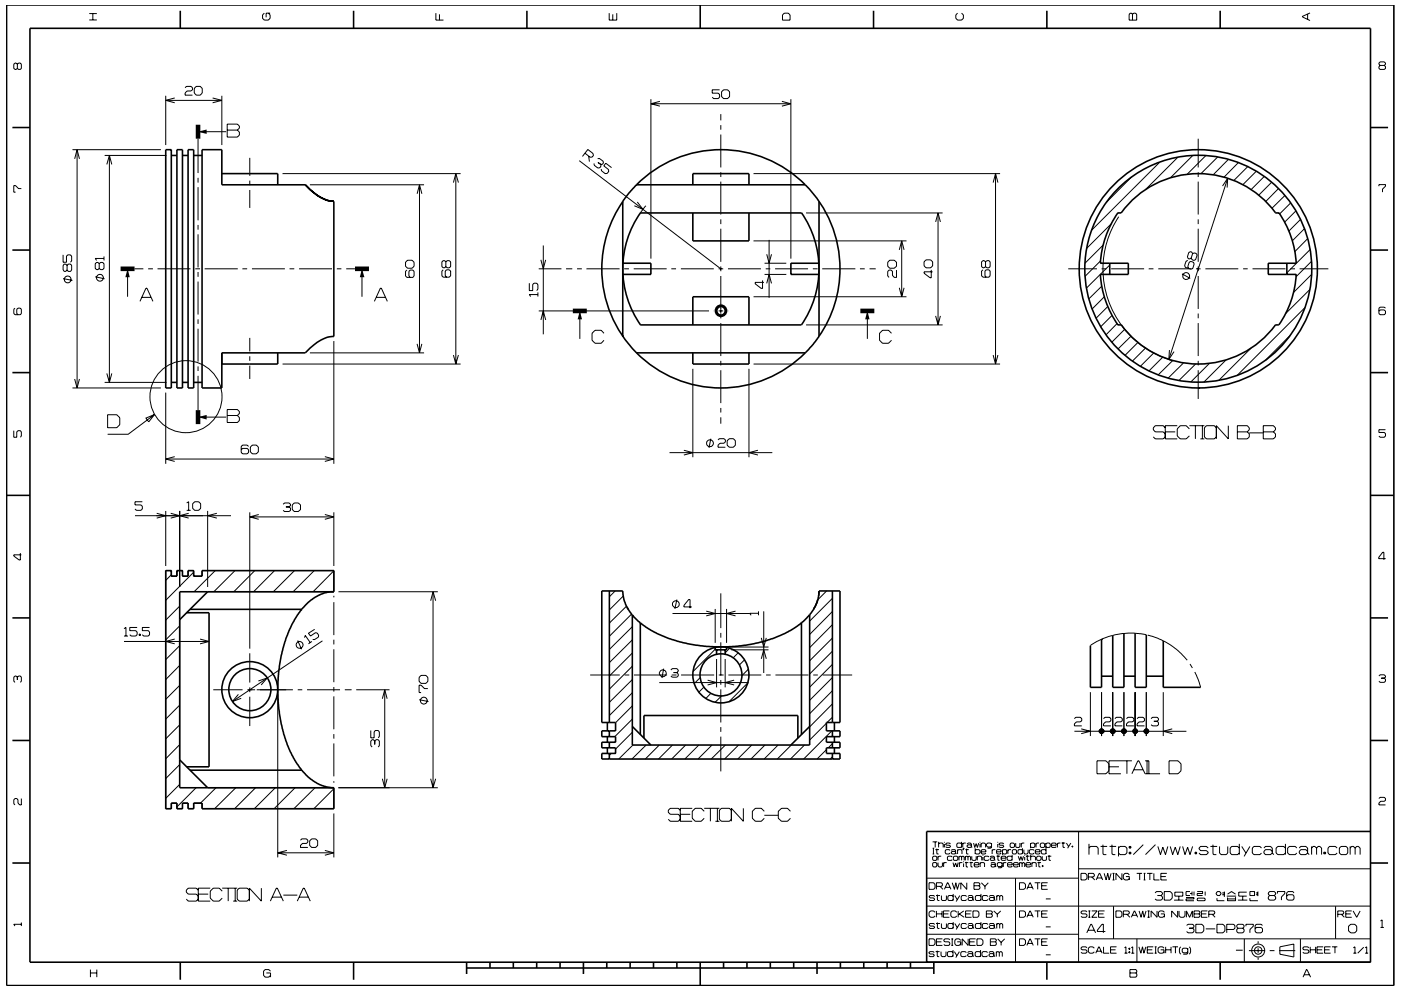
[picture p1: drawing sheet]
<svg xmlns="http://www.w3.org/2000/svg" width="297mm" height="210mm" viewBox="0 0 297 210" stroke-linecap="round" stroke-linejoin="round" font-family="sans-serif">
<g fill="none" stroke="#000" stroke-width=".21">
<path d="M3.7 13.6l-.3-.2h-.2l-.3 .2v.9l.3 .2 .5-.2M3.7 13.6l.2-.2h.4l.2 .2v.9l-.2 .2h-.4l-.2-.2M3.7 13.6v.9M18.9 4.2h1.6M18.9 2.9h1.6M19.7 2.9v1.3M39.2 18.6l.3-.3h1l.3 .3v.4l-.3 .3h-.8l-.5 .4v.5h1.6M41.2 18.7l.4-.4h.9l.4 .4v1l-.4 .5h-.9l-.4-.5zM56 2.8l-.3 .4v.7l.3 .4h.9l.4-.4v-.7l-.4-.4M57.3 2.8h-.9v.9M92.4 2.8v1.5h1.6M93.2 3v1.3"/>
<path d="M129.2 2.8v1.5h1.6v-1.5M129.9 3v1.3M152.6 19h-1.6v.8h1.3l.3 .3v.5l-.3 .3h-1l-.3-.3M153 19.5l.4-.5h.9l.4 .5v1l-.4 .4h-.9l-.4-.4zM166.3 2.8h.8l.4 .4v1.1h-1.6v-1.1zM203 2.8l-.4 .4v.7l.4 .4h.9l.4-.4v-.7l-.4-.4M239.6 2.8h.3l.2 .2 .3-.2h.3l.3 .2v1.3h-1.6v-1.3zM240.1 3v1.3M277.2 3v1.1M277.7 2.7l-1.6 .8v.1l1.6 .8M292.6 13.9l-.2-.3v-.2l.2-.3h.9l.2 .3v.2l-.2 .3M292.6 13.9l-.2 .2v.4l.2 .2h.9l.2-.2v-.4l-.2-.2"/>
<path d="M292.6 13.9h.9M15.4 31.7h18.7M15.8 33.7l.5-2 .5 2M16.3 31.7v50.6M22.2 33h13.1M22.6 34.9l.6-1.9 .5 1.9M23.2 33v48.1M35.1 20.3v10.5M35.1 21.3h11.9M37 20.8l-1.9 .5 1.9 .5M42 29.4v7.3M42 37.7v1"/>
<path d="M42 39.7v7M42 27.9h6M45.1 20.8l1.9 .5-1.9 .5M47 20.3v10.5M48.2 26.3h2.1l.5 .4v.5l-.5 .4 .5 .4v.7l-.5 .4h-2.1zM48.2 27.6h2.1M53 33.5v3.8M53 38.3v1M59.9 36.8h37.8M65.7 39.2h24.2M88.9 39.2v35.6M96.1 38.7l.5-1.9 .6 1.9"/>
<path d="M96.6 36.8v40.4M122.8 34.1l30 22.9M124 32.5l1.1 .9 .5-.1 .2-.3-.1-.4-1.1-.9-1.1 1.5M124.8 33.1l.2 1.2M125.9 34.7l.1 .3 .7 .6h.5l.2-.3v-.4M126.7 33.7l.4-.1 .8 .6v.4l-.1 .2-.4 .1M126.8 34.5l.6 .4M129.7 35.6l-1.3-1-.4 .6 1 .7 .1 .5-.4 .4h-.4l-.8-.6v-.4M138 21v33.9M138 22h29.7M139.9 21.5l-1.9 .5 1.9 .5M152.8 24.2v1.3"/>
<path d="M152.8 26.5v1M152.8 28.5v7M152.8 36.5v1M152.8 38.5v7M159.8 36.8h52.2M165.8 21.5l1.9 .5-1.9 .5M167.7 21v33.9M210.6 38.7l.5-1.9 .5 1.9M211.1 36.8v40.4M239.9 37.5l-5.3 5.4M245.9 34.4l-14.5 14.4M249.7 33.4l-6.8 6.8"/>
<path d="M252.9 33l-4.7 4.7M254 29.4v6.1M254 36.5v1M254 38.5v7M255.6 33l-3.9 3.9M258.1 33.3l-3.5 3.5M259.2 39.5l1.1-1.7-.1 2M260.3 37.8l-12.5 38.4M260.4 33.8l-3.2 3.3M262.5 34.5l-3 3.1M264.5 35.3l-2.9 3M266.4 36.3l-2.9 2.9"/>
<path d="M268.1 37.4l-2.8 2.8M269.6 38.6l-2.7 2.8M292.4 39.5v-.3h1.3v.3l-.6 .6v.7M4.5 40h-.6l-.6-.6h-.4v1.4h.4M13.4 54.1v1.5h.7v-1.2l.2-.3h.6l.3 .3v.9l-.3 .3M13.4 59.1l2 .4M13.7 58.9l.6-.4 .4 .1 .3 .3M13.7 58.9v.1M13.7 59a.77 .77 0 0 0 .4 1 .76 .76 0 0 0 .9-.4v-.6M14.2 56.3l-.3-.3h-.3l-.2 .3v1l.2 .3h.3l.3-.3M14.2 56.3l.3-.3h.4l.3 .3v1l-.3 .3h-.4l-.3-.3M14.2 56.3v1"/>
<path d="M15 58.9v.1M20.2 58.7l2 .4M21 55.9l-.2-.2h-.3l-.3 .2v1l.3 .3h.3l.2-.3M21 55.9l.3-.2h.5l.3 .2v1l-.3 .3h-.5l-.3-.3M21 55.9v1M21.5 59.6h.1M22.1 54.4v.8M22.1 54.8h-1.9l.3 .4M27 57v5.9M28.5 57h1.9M31.4 57h1M33.4 57h7"/>
<path d="M41.4 57h1M42 47.7v1M42 49.7v7M42 57.7v1M42 59.7v7M43.4 57h7M51.4 57h1M53 40.3v3.8M53.4 57h7M61.4 57h1M63.4 57h7M71.4 57h1"/>
<path d="M73.4 57h1.9M76.7 57v5.9M86.3 57.3l-.3 .3v.9l.3 .3h1.2l.3-.3v-.9l-.3-.3h-.6l-.2 .3v.9l.2 .3M86.4 55.2h1l.4 .4v.9l-.4 .4h-1l-.4-.4v-.9zM88.4 41.1l.5-1.9 .5 1.9M94 57.2l-.3 .3v1l.3 .3h1.2l.3-.3v-1l-.3-.3h-.5l-.3 .3v1l.3 .3M94.5 55.5l-.2-.2h-.3l-.3 .2v1.1l.3 .2h.3l.2-.2M94.5 55.5l.3-.2h.4l.3 .2v1.1l-.3 .2h-.4l-.3-.2M94.5 55.5v1.1M114.2 57h4.8M114.7 55.1l.5 1.9 .5-1.9M115.2 52.1v18.8"/>
<path d="M120 57h1.3M122.3 57h1.1M124.3 57h7.1M132.3 57h1.1M134.4 57h7M135.1 42.8l1.2 1.6-1.8-.8M136.9 43.6l-1.1 1.6M142.3 57h1M144.4 57h6.9M152.4 57h.9M152.8 46.5v1M152.8 48.5v7"/>
<path d="M152.8 56.5v1M152.8 58.5v9M154.3 57h7M159.8 51.1h32.4M161.7 59.5v1.7h-.3l-1.3-1v-.3h1.9M162.1 58.2h4.6M162.1 55.8h4.6M162.3 57h1M162.6 53.9l.5 1.9 .5-1.9M163.1 50.9v12.3M164.3 57h7M170.9 45.2h29"/>
<path d="M172.3 57h1.1M174.3 57h7.1M182.3 57h1M184.4 57h1.3M188.6 55.2h1l.5 .4v.9l-.5 .4h-1l-.4-.4v-.9zM190.1 57.3v1.5h-.5l-.4-.4v-.8l-.3-.3h-.4l-.3 .3v.9l.3 .3M190.7 53l.5-1.9 .5 1.9M191.2 51.1v11.8M195.9 55.5l.4-.4h1l.4 .4v.9l-.4 .4h-1l-.4-.4zM197.4 57.2v1.7h-.2l-1.3-1v-.2h1.8M198.4 47.1l.5-1.9 .5 1.9M198.9 45.2v23.7"/>
<path d="M208.4 57.2l-.3 .3v1l.3 .3h1.3l.2-.3v-1l-.2-.3h-.6l-.3 .3v1l.3 .3M209 55.5l.3-.2h.4l.2 .2v1.1l-.2 .2h-.4l-.3-.2M209 55.5v1.1M209 55.5l-.3-.2-.6 .2v1.1l.3 .2h.3l.3-.2M226.5 57h6.1M233.3 55.3l-3.3 3.3M233.6 57h1M233.9 52l-3.9 3.8M235.3 56.2l-5 4.9M235.6 47.5l-5.2 5.2M235.6 57h7M237.2 46a20.1 20.1 0 0 0 11.6 30.5"/>
<path d="M243.5 57h1.1M245.6 57h7M250.6 58.1l1.7 1M251.8 55.2l-.3 .2-.3 .9 .1 .4 1.3 .4 .3-.2 .3-.9-.2-.4-.5-.2-.4 .2-.3 .9 .2 .4M252.9 53.8l-.2-.3-.3-.1-.4 .1-.2 1 .1 .4h.3l.4-.2M252.9 53.8l-.3 .9M252.9 53.8l.3-.2 .4 .2 .2 .3-.3 1-.4 .1-.3-.1-.2-.4M253.6 57h.9M254 46.5v1M254 48.5v7M254 56.5v1M254 58.5v7"/>
<path d="M255.6 57h6.9M263.6 57h.9M265.6 57h6.9M271.1 40l-2.8 2.8M272.4 41.5l-2.7 2.7M273.6 57h1M273.6 43l-2.3 2.4M274.7 44.7l-2.4 2.5M275.5 57h6.1M275.7 46.6l-2.4 2.4M276.6 48.5l-2.6 2.6M277.2 50.6l-2.7 2.8"/>
<path d="M277.8 52.9l-5 5M278.1 58.2l-3.9 3.9M278.1 55.4l-3.3 3.3M3.2 65.4l-.3 .2v.9l.3 .3h1.1l.2-.3v-.9l-.2-.2h-.5l-.2 .2v.9l.2 .3M22.6 79.2l.6 1.9 .5-1.9M29.7 63.9l1.2-2.8h.3l1.2 2.8M30.1 63.1h1.9M42 67.7v1M42 69.7v7M42 77.7v1M42 79.7v7.3M53 71.7v2.8"/>
<path d="M53 75.6v.9M53 77.5v2.9M59.9 77.2h37.8M65.7 74.8h24.2M70.8 72.3v26.1M79.4 63.9l1.2-2.8h.3l1.2 2.8M79.8 63.1h1.9M88.4 72.9l.5 1.9 .5-1.9M96.1 75.3l.5 1.9 .6-1.9M112.2 60.1v1.5h.7v-1.2l.3-.3h.6l.2 .3v.9l-.2 .3M114 62.5h-1.8l.3 .4M114 62v.9"/>
<path d="M114.2 65.9h36.1M114.7 67.9l.5-1.9 .5 1.9M122.9 65.9v6M128.1 70.7l-.6-.6h-1.3l-.7 .6v1.5l.7 .6h1.3l.6-.6M146.9 78.2v18.8M151.3 65.9h.1M152.4 65.9h.9M152.8 68.5v7M152.8 76.5v1M152.8 78.5v7M154.3 65.9h.1M158.8 78.2v18.8"/>
<path d="M159.8 77.2h52.2M159.8 62.9h32.4M162.6 60.1l.5-1.9 .5 1.9M170.9 68.9h29M183.9 65.9v6M189 70.7l-.6-.6h-1.3l-.6 .6v1.5l.6 .6h1.3l.6-.6M190.7 61l.5 1.9 .5-1.9M198.4 67l.5 1.9 .5-1.9M210.6 75.3l.5 1.9 .5-1.9M233.6 60.7l-2.8 2.7M234.1 62.9l-2.5 2.6M234.9 65l-2.5 2.5"/>
<path d="M235.8 66.9l-2.4 2.4M236.8 68.7l-2.3 2.3M238.5 69.8l-2.8 2.8M239.8 71.3l-2.8 2.7M241.3 72.6l-2.8 2.8M242.9 73.8l-2.8 2.8M244.6 74.9l-2.8 2.8M246.5 75.8l-2.9 2.9M247.9 74.2l-.1 2 1.1-1.6M248.6 76.5l-3.1 3M250.9 77l-3.3 3.2M253.5 77.2l-3.6 3.5"/>
<path d="M254 66.5v1M254 68.5v7M254 76.5v1M254 78.5v6.1M256.4 77.1l-3.9 3.9M259.9 76.4l-4.7 4.7M265.3 73.8l-6.9 6.9M273.5 71.2l-5.3 5.3M276.7 65.2l-14.4 14.5M277.7 61.4l-5.2 5.1M293.7 65.4l-.2-.3h-.9l-.2 .3v1.1l.2 .3h.9l.2-.3v-.5l-.2-.3h-.9l-.2 .3M2.9 91.3v1.4h.7v-1.1l.2-.3h.5l.2 .3v.9l-.2 .2"/>
<path d="M15.4 82.3h18.7M15.8 80.4l.5 1.9 .5-1.9M22.2 81.1h13.1M22.8 88h2l.6 .6v1.5l-.6 .6h-2zM30.9 88.7l1.9-.8-1.3 1.6zM32.8 87.9l-5.6 4.2h-4.4M35.1 83.3v15.1M35.1 97.4h35.7M37 96.9l-1.9 .5 1.9 .5M42 88.5h6M48.2 86.9h2.1l.5 .4v.4l-.5 .4 .5 .5v.6l-.5 .4h-2.1zM48.2 88.1h2.1"/>
<path d="M52.7 94.7l-.3-.3h-1l-.3 .3v1.3l.3 .3h1l.3-.3v-.6l-.3-.3h-1l-.3 .3M53.1 94.8l.4-.4h.8l.5 .4v1l-.5 .5h-.8l-.4-.5zM68.9 96.9l1.9 .5-1.9 .5M141.9 96h21.8M145 95.5l1.9 .5-1.9 .5M150.7 93l-.4 2M150.9 94.6l-.1 .1M152.2 93.3l.3-.3h1l.3 .3v.4l-.3 .3h-.9l-.4 .4v.5h1.6M152.8 86.5v1M152.8 88.5v1.4M154.2 93.5l.4-.5h.9l.4 .5v.9l-.4 .5h-.9l-.4-.5zM160.7 95.5l-1.9 .5 1.9 .5"/>
<path d="M244.5 92.7l.4 .4h1.7l.5-.4M247.1 90.8l-.5-.5h-1.7l-.4 .5v.3l.4 .5h1.7l.5 .4M247.1 91.6h2.1M249.6 90.3h-2.5v2.8h2.5M252.2 91l-.7-.7h-1.3l-.6 .7v1.4l.6 .7h1.3l.7-.7M252.2 90.3h3.2M253.4 90.3v2.8M254.5 93.1h.9M254.9 90.3v2.8M257.9 90.8l-.4-.5h-1.7l-.4 .5v1.9l.4 .4h1.7l.4-.4M260.4 90.3v2.8l-2.5-2.8v2.8M262.3 90.3h2.2l.4 .5v.3l-.4 .5 .4 .4v.7l-.4 .4h-2.2z"/>
<path d="M262.3 91.6h2.2M264.9 91.8h2.9M267.8 90.3h2.2l.4 .5v.3l-.4 .5 .4 .4v.7l-.4 .4h-2.2zM267.8 91.6h2.2M293.7 91.1h-1.3v.6h1.1l.2 .3v.5l-.2 .2h-.9l-.2-.2M4.3 117.3v1.5h-.2l-1.2-.9v-.2h1.6M28.6 109.4h20.4M30.2 106.4h-1.6v.7h1.3l.3 .3v.5l-.3 .3h-1l-.3-.3M33.2 108.9l1.9 .5-1.9 .5M35.1 108.4v11.7M36.2 108.9l1.9 .5-1.9 .5M38.1 108.4v16.1"/>
<path d="M39.6 108.2h.8M39.6 106.7l.4-.3v1.8M40 108.9l-1.9 .5 1.9 .5M40.8 106.8l.5-.4h.8l.4 .4v1l-.4 .4h-.8l-.5-.4zM44 108.4v16.1M46 108.9l-2 .5 2 .5M53 109.6h17.8M53 108.7v28.9M54.9 109.1l-1.9 .5 1.9 .5M60 107l.3-.3h1l.3 .3v.2l-.3 .3M60.6 107.5h.7M61.3 107.5l.3 .3v.4l-.3 .3h-1l-.3-.3"/>
<path d="M62 107.1l.4-.4h.8l.5 .4v1l-.5 .4h-.8l-.4-.4zM68.9 109.1l1.9 .5-1.9 .5M70.8 108.7v11.4M293.8 118.5h-1.5v-.3l.9-1.1h.2v1.6M26.3 136.1h18M26.3 133.3l.4-.2v1.8M26.3 134.9h.8M29.1 133.1h-1.6v.7h1.3l.3 .3v.5l-.3 .3h-1l-.3-.3M29.5 134.5h.3v.3h-.3zM29.6 134.5v.3M31.7 133.1h-1.5v.7h1.3l.2 .3v.5l-.2 .3h-1.1l-.2-.3M36.3 121.9l-1.2 1.2"/>
<path d="M37 135.5l-1.9 .6 1.9 .5M38.1 136.9l-3 3M38.1 132.8l-3 2.9M38.1 128.6l-3 2.9M38.1 131.4v29.8M41.1 121.4l-6 5.9M42.4 135.5l1.9 .6-1.9 .5M44 125.5h26.8v-4.5h-28v1.2h-1.7v-1.2h-1.2v1.2h-1.2v-1.2h-1.2v1.2h-1.2v-1.2h-1.2v50.5h1.2v-1.2h1.2v1.2h1.2v-1.2h1.2v1.2h1.2v-1.2h1.7v1.2h28M45.6 121l-4.5 4.5M49.8 121l-4.5 4.5M53 138.6v6.2M54 121l-4.4 4.5"/>
<path d="M58.2 121l-4.4 4.5M62.4 121l-4.4 4.5M63.1 135.8l.8 1.9M64.2 136.7h.1M64.6 135.2l.1-.4 1.1 1.5M66.1 136.1l-.7 .5M66.6 121l-4.5 4.5M66.7 133.5l-1.3 .8 .4 .6 1.1-.7 .4 .1 .3 .4-.1 .4-.8 .6-.4-.1M68.4 135.9l-19.1 12.9M70.8 125.3l-.2 .2M70.8 126.4v.3M70.8 127.7v7"/>
<path d="M70.8 135.7v1M70.8 137.7v7M70.8 121.1l-4.4 4.4M71.8 125.5h21M91.3 127.4l.5-1.9 .6 1.9M91.8 125.5v41.6M130.4 125.3l-1.2 1.3M132.1 126.4l-2.9 3M132.8 128.6l-3.6 3.6M133.9 130.3l-4.7 4.7M134.1 138.5l-4.9 4.9M134.1 135.7l-4.9 4.8"/>
<path d="M134.1 132.9l-4.9 4.8M142.6 130.1h16.4M143.5 127.2l-.4 2M146.7 128.7h-1.7v-.3l1-1.2h.3v1.8M149.7 129.6l1.9 .5-1.9 .5M151.6 129.2v7.2M151.6 137.7l-4.7 4.7M151.9 139.8v6M152.8 125.9v7.3M152.8 134.2v1.1M152.8 136.2v7M153.8 139.8v6"/>
<path d="M153.8 137.2h9.1M154 129.2v7.2M154.7 137.5l-.9 1M155 137.8h7.9M156 129.6l-1.9 .5 1.9 .5M156.5 138.5l-1.1 1M157.9 140l-1.1 1.1M160.8 130.1h-1.8l.3 .4M160.8 129.7v.8M161.4 139.7l.5-1.9 .6 1.9M161.4 135.3l.5 1.9 .6-1.9M161.9 129.7v13"/>
<path d="M175.3 125.3l-1.9 1.9M176.5 138.1l-4.8 4.9M176.5 135.3l-4.8 4.9M176.5 132.5l-4.8 4.9M176.5 129.7l-4.8 4.9M176.5 126.9l-4.8 4.8M233.5 135.6h.1M233.5 135.6l-2.3 1.3M243.1 134.7l-2.7-.4-2.4 .1-2.8 .6-1.7 .6M243.3 134.7l2.2 .7 2.3 1.2a14.9 14.9 0 0 1 3.9 3.4M3.7 143.6l-.3-.2h-.2l-.3 .2v.9l.3 .2M3.7 143.6l.2-.2h.4l.2 .2v.9l-.2 .2"/>
<path d="M3.7 143.6v.6M38.1 157.9l-3 3M38.1 153.8l-3 2.9M38.1 149.6l-3 2.9M38.1 145.4l-3 2.9M38.1 141.1l-3 3M45.2 146.3h6.2M50.5 147.3l-1.2 1.5 1.8-.7M52.5 146.3h1.6M53 145.8v1M53 147.8v6.2M54.4 146.3h7.7"/>
<path d="M54.8 144.4l1.8-.6-1.2 1.5M58.9 147.3v34.6M63.1 146.3h1M65.1 146.3h7M70.8 145.7v1M70.8 147.7v7M70.8 155.7v1M70.8 157.7v7M73.1 146.3h1.4M75.5 146.3h7.1M78.6 154.9v1.6h.7v-1.3l.3-.3h.6l.2 .3v1l-.2 .3M79.5 157.2l-.3-.3h-.3l-.3 .3v1l.3 .3"/>
<path d="M79.5 157.2l.2-.3h.5l.2 .3v1l-.2 .3M79.5 157.2v.7M81.1 148.2l.5-1.9 .5 1.9M81.6 146.3v20.8M88.9 148.4l1.9 .4M89.3 143.3h1l.4 .4v.8l-.4 .4h-1l-.4-.4v-.8zM90.2 149.2v.1M90.5 148.9v.1M90.7 146h-.7l-.7-.7h-.4v1.6h.4M125.1 143.2h6.3M129.6 159.8l-.4 .4M132.4 143.2h1"/>
<path d="M134.1 155.3l-3.6 3.6M134.1 152.5l-3.8 3.7M134.1 149.7l-3.6 3.6M134.1 146.9l-4.9 4.9M134.1 144.1l-4.9 4.9M134.1 141.3l-4.9 4.9M134.2 158l-3 3M134.4 143.2h7M137 158l-3 3M139.8 158l-3 3M139.8 144.8h18.9M140.7 141.8l-.4 2"/>
<path d="M142.2 142.1l.3-.3h1l.3 .3v.3l-.3 .3M142.4 143.2h1M142.6 158l-3 3M142.8 142.7h.7M143.5 142.7l.3 .3v.4l-.3 .2h-1l-.3-.2M144.4 143.2h7M145.4 158l-3 3M148.2 158l-3 3M148.4 143.8l-1.2 1.2M149.2 145.8l-1 1M150 144.3l1.9 .5-1.9 .5M150.7 147.1l-1.1 1.1"/>
<path d="M151 158l-3 3M152.4 143.2h1M152.8 144.2v1M152.8 146.2v7M152.8 154.2v1M152.8 156.2v7.4M153 147.6l-1.4 1.4M153.8 158l-3 3M154.4 143.2h7M155.7 144.3l-1.9 .5 1.9 .5M156.6 158l-3 3M158.5 144.9l-4 4"/>
<path d="M158.7 141.9l-1.4 1.4M159.4 158l-3 3M162.2 158l-3 3M162.4 143.2h1M164.4 143.2h7M165 158l-3 3M167.8 158l-3 3M170.6 158l-3 3M172.4 143.2h1M174.4 143.2h6.3M175.2 153.4l-3.5 3.6M175.2 159l-2 2"/>
<path d="M176.4 155l-6 6M176.5 152.1l-1.2 1.1M176.5 149.3l-4.8 4.9M176.5 146.5l-4.8 4.9M176.5 143.7l-4.8 4.8M176.5 140.9l-4.8 4.9M176.5 157.7l-.9 .9M227.8 152.4l.3-.3h1l.3 .3v.5l-.3 .2h-.9l-.4 .4v.5h1.6M227.8 155.1h5.2M229.2 154.6l2 .5-2 .5M231.2 146.8v9.3M233.5 146.8v9.3"/>
<path d="M234 152.4l.3-.3h.9l.3 .3v.5l-.3 .2h-.8l-.4 .4v.5h1.5M234 155.1h4.5M235.9 146.8v9.3M236.4 152.4l.3-.3h1l.3 .3v.5l-.3 .2h-.9l-.4 .4v.5h1.6M238.3 146.8v9.3M238.8 155.1h1.4M238.8 152.4l.3-.3h1l.3 .3v.5l-.3 .2h-.8l-.5 .4v.5h1.6M240.7 146.8v9.3M241.1 152.4l.3-.3h1l.3 .3v.5l-.3 .2h-.9l-.4 .4v.5h1.6M241.2 155.1h1.4M243 146.8v9.3M243.5 155.1h8"/>
<path d="M244.1 152.4l.2-.3h1.1l.2 .3v.3l-.2 .3M244.6 153h.8M245.4 153l.2 .3v.4l-.2 .3h-1.1l-.2-.3M246.6 146.8v9.3M248.5 154.6l-1.9 .5 1.9 .5M252.3 140.8l.5 .9M253.3 142.5l.7 1.6 .5 1.7M292.4 143.4l.2-.3h.9l.2 .3v.2l-.2 .2M292.9 143.8h.6M293.5 143.8l.2 .3v.4l-.2 .2h-.9l-.2-.2M4.5 169.4v1.3h-.3l-.4-.4v-.7l-.2-.2h-.4l-.3 .2v.9l.3 .2M38.1 162.2l-3 2.9"/>
<path d="M38.1 166.4l-3 2.9M41.6 167.1l-4.1 4.1M44 167.1h26.8v4.4M45.8 167.1l-3.3 3.2M50 167.1l-4.5 4.4M54.2 167.1l-4.5 4.4M58.4 167.1l-4.5 4.4M62.6 167.1l-4.5 4.4M63.7 178.2l.3-.3h1l.3 .3v.4l-.3 .3h-.9l-.4 .4v.4h1.6M65.7 178.3l.4-.4h.8l.5 .4v1l-.5 .4h-.8l-.4-.4zM66.8 167.1l-4.5 4.4M70.8 171.5h-.1"/>
<path d="M70.8 167.3l-4.3 4.2M70.8 165.7v.3M70.8 172.5v9.4M71.8 167.1h21M81.1 165.2l.5 1.9 .5-1.9M91.3 165.2l.5 1.9 .6-1.9M141.7 173.8l.4 .4h1.7l.4-.4M144.2 171.9l-.4-.5h-1.7l-.4 .5v.4l.4 .4h1.7l.4 .4M144.2 172.7h2.1M146.8 171.4h-2.6v2.8h2.6M149.3 172.1l-.6-.7h-1.3l-.6 .7v1.5l.6 .6h1.3l.6-.6M149.3 171.4h3.2"/>
<path d="M150.6 171.4v2.8M151.7 174.2h.8M152.1 171.4v2.8M155.1 171.9l-.5-.5h-1.7l-.4 .5v1.9l.4 .4h1.7l.5-.4M157.6 171.4v2.8l-2.5-2.8v2.8M162 172.1l-.6-.7h-1.3l-.6 .7v1.5l.6 .6h1.3l.6-.6M162 172.9h3M167.6 172.1l-.6-.7h-1.3l-.7 .7v1.5l.7 .6h1.3l.6-.6M176.5 160.5l-.5 .5M197.7 178.6h1M197.7 179.9h.4M197.9 179.9v1.2"/>
<path d="M198.3 178.6v1.1M198.6 180v1.1h.4M199 179l.2-.2h.6l.2 .2v.7M199 178.6v1.1M200.2 178.6v.1M200.2 179v.7M201.5 179l-.2-.2h-.6l-.2 .3 .2 .2h.6l.2 .3-.2 .1h-.6l-.2-.1M203.9 179l-.2-.2h-.7l-.1 .2v.6l.1 .1h.7l.2-.1M203.9 178.6v1.1M204.1 178.8v.9M204.2 179.9h.2l-.2 .4zM204.3 179.9l-.1 .4"/>
<path d="M204.8 178.8h-.5l-.2 .2M204.9 180v1.1h.4M205 179l.2-.2h.6l.2 .2v.6M206 179.4l-.2-.2h-.6l-.2 .2 .2 .3h.6l.2-.1M206 179.6l.1 .1M206.4 178.8l.3 .9 .3-.8 .2 .8 .3-.9M206.8 179.9v1.2M207.8 178.6v.1M207.8 179v.7M208 179l.2-.2h.5l.3 .2v.7M208 178.8v.9M210.2 179l-.2-.2h-.6l-.2 .2v.4l.2 .3h.6l.2-.3"/>
<path d="M210.2 178.8v.9l-.2 .2h-.6M211.5 178.6v.1M211.5 179v.7M212.8 179l-.2-.2h-.6l-.2 .3 .2 .2h.6l.2 .3-.2 .1h-.6l-.2-.1M214.3 178.8h.6l.2 .2v.6l-.2 .1h-.6l-.1-.1v-.6zM215.3 178.8v.8l.2 .1h.6l.1-.1v-.8M216.5 178.8v.9M216.8 179.9v1.2M217.2 178.8h-.5l-.2 .2M218.5 179l.2-.2h.5l.2 .2v.6l-.2 .1h-.5l-.2-.1M218.5 178.8v1.1M219.7 178.8v.9"/>
<path d="M220.3 178.8h-.5l-.1 .2M220.6 179l.2-.2h.5l.2 .2v.6l-.2 .1h-.5l-.2-.1zM221.7 179l.3-.2h.5l.2 .2v.6l-.2 .1h-.5l-.3-.1M221.7 178.8v1.1M221.8 179.9v1.2M222.9 179.3h1l-.1-.5h-.7l-.2 .2v.6l.2 .1h.7l.1-.1M224.2 178.8v.9M224.8 178.8h-.4l-.2 .2M225.1 178.8h.7M225.4 178.6v1.1h.4M226.1 178.8l.5 .8M227 178.8l-.6 1.1"/>
<path d="M227.3 179.4h.2v.3h-.2zM227.4 179.4v.3M228.7 176.4v27.7M230.9 179.9l.3-.4h1.3l.3 .4v1.4M230.9 179v2.3M233.3 179.5h1.4M233.8 179.2v1.9l.2 .2h.6M235.1 162l-.6-.6h-1.9v2.7h1.9l.6-.6M235.1 162.6h2.1M235.2 179.5h1.4M235.8 179.2v1.9l.2 .2h.5M237.1 179.9l.4-.4h1l.4 .4v1l-.4 .4h-1l-.4-.4"/>
<path d="M237.1 179.5v2.1M238.9 161.4v2.7M239.4 179.5h.4v.4h-.4zM239.6 179.5v.4M240 161.4h-4.9v2.7h2.6M240 164.1l1.3-2.7h.2l1.3 2.7h3.2M240.4 163.3h1.9M242.4 179.2l-2.1 2.1M242.8 161.4h.8v2.7M243.2 161.4v2.7M245 179.2l-2.1 2.1M245.5 179.5l.5 1.8 .5-1.6 .6 1.6 .5-1.8"/>
<path d="M247.9 161.4h1.9l.6 .6v1.5l-.6 .6h-1.9zM248.1 179.5l.5 1.8 .6-1.6 .5 1.6 .5-1.8M250.7 179.5l.5 1.8 .6-1.6 .5 1.6 .6-1.8M256.2 179.9l-.4-.4h-1.2l-.4 .4 .4 .5h1.2l.4 .5-.4 .4h-1.2l-.4-.4M256.6 179.5h1.5M257.2 179.2v1.9l.1 .2h.6M258.6 179.5v1.4l.3 .4h1.1l.3-.4v-1.4M262.8 179.9l-.4-.4h-1.2l-.4 .4v1l.4 .4h1.2l.4-.4M262.8 179v2.3M263.3 179.5l.9 1.4M265 179.5l-1.2 2.1M267.5 179.9l-.4-.4h-1.2l-.4 .4v1l.4 .4h1.2l.4-.4"/>
<path d="M268 179.9l.3-.4h1.1l.3 .4v1M272.5 179.9l-.3-.4h-1.3l-.3 .4v1l.3 .4h1.3l.3-.4M272.5 179v2.3M274.9 179.9l-.3-.4h-1.2l-.4 .4v1l.4 .4h1.2l.3-.4M275.5 179.9l.3-.4h1.1l.3 .4v1M278.1 179.9l.3-.4h.4l.3 .4M278.1 179.5v1.8M279.1 179.9l.4-.4h.3l.4 .4v1.4M279.1 179.9v1.4M283.5 179.9l-.4-.4h-1.2l-.3 .4v1l.3 .4h1.2l.4-.4M284 179.9l.3-.4h1.1l.3 .4v1l-.3 .4h-1.1l-.3-.4zM286.3 179.9l.3-.4h.3l.4 .4"/>
<path d="M286.3 179.5v1.8M287.3 179.9l.4-.4h.3l.4 .4v1.4M287.3 179.9v1.4M292.4 169.4l.2-.3h.9l.2 .3v.3l-.2 .3h-.8l-.3 .3v.4h1.3M4.5 195.7v.7M4.5 196h-1.6l.3 .4M39.5 190.7l.4 .4h1.7l.4-.4M42 188.8l-.4-.4h-1.7l-.4 .4v.4l.4 .4h1.7l.4 .5M42 189.6h2.2M44.6 188.4h-2.6v2.7h2.6M47.1 189l-.6-.6h-1.3l-.6 .6v1.5l.6 .6h1.3l.6-.6M47.1 188.4h3.2"/>
<path d="M48.4 188.4v2.7M49.4 191.1h.9M49.9 188.4v2.7M52.9 188.8l-.5-.4h-1.7l-.4 .4v1.9l.4 .4h1.7l.5-.4M55.4 188.4v2.7l-2.5-2.7v2.7M57.3 191.1l1.3-2.7h.2l1.3 2.7M57.7 190.3h1.9M58.9 180.9h11.9M60.1 189.9h2.9M60.8 180.4l-1.9 .5 1.9 .5M63 191.1l1.3-2.7h.2l1.3 2.7M63.5 190.3h1.9"/>
<path d="M68.9 180.4l1.9 .5-1.9 .5M196.5 198.2h32.2M196.5 192.2h94.1M196.6 186.3h32.1M197 199.1h.9l.3 .4v.7l-.3 .3h-.9zM197 187.2h.9l.3 .4v.7l-.3 .3h-.9zM197.7 181.1h.4M197.7 181.8l.2-.2h.6l.1 .2v.5l-.1 .2h-.6l-.2-.2zM197.7 183.1l.2-.1h.6l.1 .1v.6l-.1 .2h-.6l-.2-.2zM198.2 190.2l-.2-.3h-.8l-.2 .3 .2 .3h.8l.2 .3-.2 .2h-.8l-.2-.2M198.2 196.1l-.2-.2h-.8l-.2 .2 .2 .3h.8l.2 .2-.2 .3h-.8l-.2-.2M198.2 193.5l-.2-.3h-.7l-.3 .3v.8l.3 .3h.7l.2-.3"/>
<path d="M198.3 180.2h.8M198.5 189.9h.8M198.5 195.9h.8M198.5 188h1.1l.2-.2v-.4l-.2-.2h-1.1v1.4M198.5 199.8h1.1M198.5 193.2v1.4M198.5 193.8h1.2M198.7 189.7v1.2l.5 .1M198.7 195.7v1.1l.5 .1M198.9 183v.7l.2 .2h.5l.2-.2v-.7M198.9 181.6v.9M199.3 188l.6 .6"/>
<path d="M199.6 181.6h-.5l-.2 .2M199.6 189.9v.9l.2 .2h.6l.3-.2v-.9M199.6 195.9v.8l.2 .2h.6l.3-.2v-.8M199.7 193.2v1.4M199.8 199.1h-1.3v1.4h1.3M200 193.8h1.1M200.1 183v.9M200.2 188.6l.7-1.4h.1l.6 1.4M200.4 188.2h1M200.7 183h-.5l-.1 .1M201.3 193.2h-1.3v1.4h1.3M201.4 199.3l-.2-.2h-.9l-.2 .5 .2 .2h.9l.2 .2v.3l-.2 .2h-.9l-.2-.2"/>
<path d="M201.4 180.4l-.1-.2h-.7l-.2 .2v.5l.2 .2h.7l.1-.2M201.7 180.4l.2-.2h.5l.2 .2v.5M201.7 199.1h.4M201.9 199.1v1.4M201.9 187.2l.5 1.4 .2-1.4 .4 1.4 .4-1.4M201.9 181.8l-.2-.2h-.7l-.1 .2v.5l.1 .2h.7l.2-.2M202.1 183l.2 .9 .3-.9 .3 .9 .3-.9M202.1 190.2l-.2-.3h-.7l-.2 .3v.6l.2 .2h.7l.2-.2M202.1 196.1l-.2-.2h-.7l-.2 .2v.6l.2 .2h.7l.2-.2M202.1 189.6v1.4M202.1 195.6v1.3M202.1 181.8l.2-.2h.6l.2 .2v.5l-.2 .2h-.6l-.2-.2z"/>
<path d="M202.4 189.9l.5 .9M202.4 195.9l.5 .8M202.6 180.8l-.2-.2h-.5l-.2 .2 .2 .3h.5l.2-.2M202.6 180.9l.2 .2M202.9 193.5l-.3-.3h-.7l-.3 .3v.8l.3 .3h.7l.3-.3M202.9 199.8h.8v.7M203 180.4l.2-.2h.6l.2 .2v.7M203 180.2v.9M203.2 193.2v1.4M203.3 181.8l.2-.2 .4 .2M203.3 181.6v.9M203.4 193.8l1 .8"/>
<path d="M203.4 183v.9M203.5 189.9l-.8 1.3M203.5 195.9l-.8 1.2M203.7 199.5l-.3-.4h-.7l-.3 .4v.7l.3 .3h.7l.3-.3M203.9 181.8v.7M203.9 181.8l.1-.2 .4 .2v.7M204 183h-.4l-.2 .1M204.3 182.7v.2M204.3 183.1v.8M204.3 193.2l-1.1 .8M204.6 183h.7M204.7 180.2h.7"/>
<path d="M204.7 181.6v.9M204.7 181.8l.1-.2 .4 .2M204.7 193.8h1.1M204.8 182.8v1l.4 .1M204.9 190.2l-.2-.3h-.7l-.2 .3v.6l.2 .2h.7l.2-.2M204.9 196.1l-.2-.2h-.7l-.2 .2v.6l.2 .2h.7l.2-.2M205 187.2v1.4l-1.3-1.4v1.4M205.2 190.2l.2-.3h.7l.2 .3v.6M205.2 196.1l.2-.2h.7l.2 .2v.6M205.2 181.8v.7M205.2 181.8l.2-.2 .4 .2v.7M205.3 199.1v1.4l-1.3-1.4v1.4"/>
<path d="M205.6 183h.7M205.6 199.8h1M205.9 182.8v1l.3 .1M206 193.2h-1.3v1.4h1.3M206 181.6v.7l.2 .2h.6l.2-.2v-.7M206.3 193.2h1l.3 .3v.8l-.3 .3h-1zM206.3 190.6l-.2-.2h-.7l-.2 .2 .2 .4h.7l.2-.2M206.3 196.5l-.2-.2h-.7l-.2 .2 .2 .4h.7l.2-.2M206.3 190.8l.2 .2M206.3 196.7l.2 .2M206.5 187.2h1.1l.2 .2-.2 .5 .2 .2v.3l-.2 .2h-1.1zM206.5 187.9h1.1"/>
<path d="M206.5 183.4h1.1l-.2-.4h-.7l-.2 .1v.6l.2 .2h.7l.2-.2M206.8 180.4l.1-.2h.7l.2 .2v.5l-.2 .2h-.7l-.1-.2M206.8 199.1h-1.2v1.4h1.2M207.1 199.1h1l.3 .4v.7l-.3 .3h-1zM207.2 181.8l.2-.2h.5l.2 .2v.7M207.2 181.6v.9M207.8 183.1l.2-.1h.6l.1 .1v.8M207.8 183v.9M208 190.2l-.2-.3h-.8l-.2 .3v.6l.2 .2h.8l.2-.2M208 196.1l-.2-.2h-.8l-.2 .2v.6l.2 .2h.8l.2-.2M208 189.6v1.4M208 195.6v1.3"/>
<path d="M208 180.7h1v-.3l-.2-.2h-.6l-.2 .2v.5l.2 .2h.6l.2-.2M208.1 187.2l.7 .8M208.4 181.3v.2M208.4 181.8v.7M208.8 188v.6M209.1 193.2h1.1l.2 .2-.2 .4 .2 .2v.3l-.2 .3h-1.1zM209.1 193.8h1.1M209.5 190.2l-.3-.3h-.7l-.2 .3v.6l.2 .2h.7l.3-.2M209.5 196.1l-.3-.2h-.7l-.2 .2v.6l.2 .2h.7l.3-.2M209.5 187.2l-.7 .8M209.7 181.8l-.2-.2h-.7l-.1 .2v.5l.1 .2h.7l.2-.2M209.7 190.2l.3-.3h.6l.2 .3v.6"/>
<path d="M209.7 196.1l.3-.2h.6l.2 .2v.6M209.9 181.8l.2-.2h.5l.3 .2v.5M210 199.1h1l.2 .2-.2 .5 .2 .2v.3l-.2 .2h-1zM210 199.8h1M210.1 183.1l.2-.1h.5l.2 .1v.6M210.4 180.2v.9M210.7 193.2l.8 .7M210.8 190.6l-.2-.2h-.6l-.3 .2v.2l.3 .2h.6l.2-.2M210.8 196.5l-.2-.2h-.6l-.3 .2v.2l.3 .2h.6l.2-.2M210.8 190.8l.2 .2M210.8 196.7l.2 .2M210.9 182.2l-.3-.3h-.5l-.2 .3 .2 .3h.5l.3-.2"/>
<path d="M210.9 182.3l.1 .2M211 183.5l-.2-.2h-.5l-.2 .2 .2 .4h.5l.2-.2M211 183.7l.2 .2M211 180.2h-.4l-.2 .2M211.3 181.6h.7M211.3 180.7h1l-.2-.5h-.6l-.2 .2v.5l.2 .2h.6l.2-.2M211.3 190.2l.2-.3 .5 .3M211.3 189.9v1.1M211.3 195.9v1M211.3 196.1l.2-.2 .5 .2M211.5 193.9v.7M211.5 199.1l.8 .8"/>
<path d="M211.6 181.4v1l.3 .1M212 190.2l.2-.3 .4 .3v.8M212 190.2v.8M212 196.1v.8M212 196.1l.2-.2 .4 .2v.8M212.2 193.2l-.7 .7M212.3 182h1v-.2l-.2-.2h-.6l-.2 .2v.5l.2 .2h.6l.2-.2M212.3 199.9v.6M212.5 183.1l-.2-.1h-.7l-.2 .1v.5l.2 .2h.7l.2-.2M212.5 183v.9l-.2 .2h-.7M212.6 180.4l.1-.2h.6l.1 .2v.5l-.1 .2h-.6l-.1-.2M212.6 180.2v1.1"/>
<path d="M212.7 183v.9M213 199.1l-.7 .8M213.4 183h-.5l-.2 .1M213.6 183.4h1l-.1-.4h-.7l-.2 .1v.6l.2 .2h.7l.1-.2M213.7 180.2v.9M214.4 180.2h-.5l-.2 .2M214.6 181.8l-.2-.2h-.7l-.2 .2v.5l.2 .2h.7l.2-.2M214.6 181.3v1.2M214.6 180.4l.2-.2h.5l.2 .2v.5l-.2 .2h-.5l-.2-.2zM214.9 183.4h1l-.2-.4h-.6l-.2 .1v.6l.2 .2h.6l.2-.2M215.3 186.3v17.8M215.9 181.6l.3 .9 .2-.8 .3 .8 .3-.9"/>
<path d="M216.2 183v.9M216.2 183.1l.2-.1 .3 .1M216.2 199.1h.9l.3 .4v.7l-.3 .3h-.9zM216.2 187.2h.9l.3 .4v.7l-.3 .3h-.9zM216.2 193.2h.9l.3 .3v.8l-.3 .3h-.9zM216.7 183.1l.2-.1 .4 .1v.8M216.7 183.1v.8M216.8 180.4l-.2-.2h-.6l-.2 .2v.5l.2 .2h.6l.2-.2M217.1 180.2v.7l.2 .2h.5l.2-.2v-.7M217.3 181.3v.2M217.3 181.8v.7M217.5 183.4h1l-.1-.4h-.7l-.2 .1v.6l.2 .2h.7l.1-.2"/>
<path d="M217.5 181.6h.8M217.7 194.6l.7-1.4 .7 1.4M217.7 188.6l.7-1.4 .7 1.4M217.8 181.4v1l.4 .1M217.9 194.1h1M217.9 188.2h1M218.5 181.8l.2-.2h.6l.2 .2v.7M218.5 181.3v1.2M218.8 183.1l.2-.1h.5l.2 .1v.8M218.8 183v.9M219.2 180.4l-.1-.2h-.7l-.2 .2v.5l.2 .2h.7l.1-.2M219.4 199.1h1.2"/>
<path d="M219.4 193.2h1.2M219.4 187.2h1.2M219.5 180.7h1l-.2-.5h-.6l-.2 .2v.5l.2 .2h.6l.2-.2M219.8 181.8l.2-.2h.5l.2 .2v.5l-.2 .2h-.5l-.2-.2zM220 183h.7M220 187.2v1.4M220 193.2v1.4M220 199.1v1.4M220.3 182.8v1l.3 .1M220.8 199.8h1.1M220.8 193.8h1.1M220.8 187.9h1.1"/>
<path d="M221 183.6h.1v.2h-.1zM221 181.6v.7l.1 .2h.6l.2-.2v-.7M221.1 183.6v.2M221.7 196.6h1.1M221.7 190.7h1.1M221.8 180.4l-.2-.2h-.6l-.2 .2v.5l.2 .2h.6l.2-.2M222.1 199.1h-1.3v1.4h1.3M222.1 187.2h-1.3v1.4h1.3M222.1 193.2h-1.3v1.4h1.3M222.1 181.6h.8M222.4 181.4v1l.4 .1M228.7 199.1h61.9"/>
<path d="M228.7 184.3h61.9M229.2 185.2h.9l.4 .4v.7l-.4 .3h-.9zM230.4 197.9l.9-1.9h.1l.9 1.9M230.5 193.4l-.2-.2h-.9l-.2 .2 .2 .4h.9l.2 .2v.3l-.2 .3h-.9l-.2-.3M230.7 197.3h1.3M230.8 186h1l.2-.2v-.3l-.2-.3h-1v1.4M230.8 193.2h.4M230.8 194.6h.4M231 193.2v1.4M231.5 186l.6 .6M231.5 193.2h1.1l-1.1 1.4h1.1M232.4 186.6l.6-1.4h.2l.6 1.4"/>
<path d="M232.6 186.2h1M232.9 193.8h1.1M234.1 185.2l.4 1.4 .4-1.4 .3 1.4 .4-1.4M234.2 193.2h-1.3v1.4h1.3M234.4 197.6h-1.7v-.3l.9-1.3h.3v1.9M235.9 185.2h.4M235.9 186.6h.4M236.1 185.2v1.4M236.1 192.2v6.9M236.6 193.2h1l.3 .3v.8l-.3 .3h-1zM237.9 185.2v1.4l-1.3-1.4v1.4M238.2 193.9h1l.2-.2v-.3l-.2-.2h-1v1.4"/>
<path d="M238.7 185.9h.7v.7M238.9 193.9l.7 .7M239.4 180.8h.4v.3h-.4zM239.4 185.6l-.3-.4h-.6l-.3 .4v.7l.3 .3h.6l.3-.3M239.6 180.8v.3M239.9 194.6l.6-1.4 .7 1.4M240.1 194.1h.9M241 185.2h1.1M241 199.1v5M241.5 193.2l.4 1.4 .4-1.4 .3 1.4 .4-1.4M241.6 185.2v1.4M242.5 185.2h.4"/>
<path d="M242.5 186.6h.4M242.7 185.2v1.4M243.2 185.2h1.1M243.3 193.2h.5M243.3 194.6h.5M243.5 193.2v1.4M243.8 185.2v1.4M244.6 185.2v1.4h1.2M244.9 189.4l.3-.3h1l.3 .3v.2l-.3 .3M245.3 193.2v1.4l-1.2-1.4v1.4M245.4 189.9h.8M246.1 193.8h.8v.8"/>
<path d="M246.1 185.9h1.1M246.2 189.9l.3 .3v.5l-.3 .2h-1l-.3-.2M246.8 189.1h1.3l.4 .4v1l-.4 .4h-1.3zM246.9 193.5l-.4-.3h-.6l-.3 .3v.8l.3 .3h.6l.4-.3M247.4 185.2h-1.3v1.4h1.3M248.9 190.9h2M249.1 189.2h1.7v.9h-1.7zM249.7 193.2v1.4l-1.3-1.4v1.4M249.9 190.1v.8M250 193.2v1.1l.3 .3h.6l.3-.3v-1.1M251.5 190.4h1.6v.3h-1.6v.3h1.6M251.5 194.6v-1.4l.7 1.4 .6-1.4v1.4"/>
<path d="M251.6 196.3l.3-.3h1l.3 .3v.3l-.3 .3M252.1 196.9h.8M252.3 189.1h-.8v.8h.8M252.3 189.5h.4M252.7 189.1v.8M252.9 196.9l.3 .2v.5l-.3 .3h-1l-.3-.3M253.1 193.2h1.1l.2 .2-.2 .4 .2 .3v.2l-.2 .3h-1.1zM253.1 193.8h1.1M253.2 189.1v.8M253.4 180.8h.3v.3h-.3zM253.5 196h1.3l.4 .5v.9l-.4 .5h-1.3zM253.5 180.8v.3"/>
<path d="M253.8 189.1h1.2v.4h-1.2v.4h1.2M254 190.5h1.4l.1 .4-.1 .1h-1.4l-.2-.1zM254.7 193.8h1.1M255.5 189.1v.8M255.6 197h2M256 193.2h-1.3v1.4h1.3M256.3 193.9h1l.3-.2v-.3l-.3-.2h-1v1.4M257 193.9l.6 .7M258 196h1.3l.4 .5v.9l-.4 .5h-1.3zM258 190.5v.5h1.6M258.1 189.1h.5l.3 .3v.2l-.3 .3h-.5l-.2-.3v-.2zM259.1 189.4h.5"/>
<path d="M259.1 189.8h.5M259.6 189.1v1.1M260.1 190.1h2M260.1 197.1h1.4l.3-.2v-.6l-.3-.3h-1.4v1.9M260.3 190.7h1.7M260.3 190.4v.6h1.7v-.6M260.3 189.6l.8-.5 .9 .5M262.5 196.9l-.3 .2v.5l.3 .3h1l.3-.3v-.5l-.3-.2M262.5 196.9l-.3-.3v-.3l.3-.3h1l.3 .3v.3l-.3 .3M262.5 196.9h1M262.5 190.9h2M263.5 190.1v.8"/>
<path d="M263.8 199.1v5M264.2 196.5v-.5h1.5v.5l-.7 .6v.8M264.3 189.2h-1.7v.9h1.7M265 189.1h1v.8h-1zM265 190.5v.5h1.7M266.3 189.4h.4M266.3 189.8h.4M266.7 189.1v1M266.7 199.6v.5M267.7 196.3l-.3-.3h-1l-.3 .3v1.3l.3 .3h1l.3-.3v-.6l-.3-.3h-1l-.3 .3M269.2 189.9h1M269.2 189.9l-.3-.3v-.2l.3-.3h1l.3 .3v.2l-.3 .3"/>
<path d="M269.2 189.9l-.3 .3v.5l.3 .2h1l.3-.2v-.5l-.3-.3M269.7 180.6l-.3-.4h-1.1l-.3 .4v.3l.3 .4h1.1l.3-.4M269.7 180.9l.4 .4M270.8 189.5v-.4h1.6v.4l-.7 .7v.7M274.4 189.4l-.3-.3h-1l-.3 .3v1.3l.3 .2h1l.3-.2v-.6l-.3-.3h-1l-.3 .3M275.7 199.1v5M277.2 180.6l-.3-.4h-1.1l-.3 .4v.3l.3 .4h1.1l.3-.4M277.2 180.9l.4 .4M280.7 180.8h.3v.3h-.3zM280.9 180.8v.3M283.2 192.2v6.9M283.6 193.9h1.1l.2-.2v-.3l-.2-.2h-1.1v1.4"/>
<path d="M284.4 193.9l.6 .7M285.3 193.8h1.1M285.9 196.5l.5-.5h.8l.5 .5v.9l-.5 .5h-.8l-.5-.5zM286.6 193.2h-1.3v1.4h1.3M286.9 193.2l.8 1.4 .7-1.4M292.7 195.4l.3-.3v1.6M292.7 196.7h.7M19.2 206.4h1.3M19.2 205.7v1.6M20.5 205.7v1.6M56.5 206.4h.9v.9M57.4 206l-.4-.4h-.8l-.3 .4v.9l.3 .4h.8l.4-.4"/>
<path d="M198.1 202l-.2-.2h-.8l-.2 .2 .2 .3h.8l.2 .3-.2 .3h-.8l-.2-.2M198.4 201.8h.8M198.7 201.6v1.2l.4 .1M199.5 201.8v.9l.2 .2h.7l.2-.2v-.9M201.7 200.5h.4M202.1 202l-.3-.2h-.7l-.2 .2v.7l.2 .2h.7l.3-.2M202.1 201.5v1.4M202.3 201.8l.6 .9M203.4 201.8l-.8 1.3M204.9 202l-.3-.2h-.7l-.2 .2v.7l.2 .2h.7l.3-.2M205.1 202.1l.3-.3h.6l.2 .3v.6M206.2 202.5l-.2-.2h-.6l-.3 .2v.2l.3 .2h.6l.2-.2"/>
<path d="M206.2 202.7l.3 .2M207.9 202.1l-.2-.3h-.7l-.2 .3v.6l.2 .2h.7l.2-.2M207.9 201.5v1.4M209.4 202.1l-.2-.3h-.8l-.2 .3v.6l.2 .2h.8l.2-.2M209.7 202.1l.2-.3h.6l.2 .3v.6M210.7 202.5l-.2-.2h-.6l-.2 .2 .2 .4h.6l.2-.2M210.7 202.7l.2 .2M211.2 201.8v1.1M211.2 202.1l.2-.3 .5 .3M211.9 202.1l.2-.3 .4 .3v.8M211.9 202.1v.8M217.7 200.5l.7-1.4 .7 1.4"/>
<path d="M217.9 200.1h1M221.7 202.5h1.1M230.5 201l-.2-.2h-.9l-.2 .4 .2 .3h.9l.2 .2v.3l-.2 .2h-.9l-.2-.2M232 201.1l-.3-.3h-.6l-.3 .3v.8l.3 .3h.6l.3-.3M232.3 202.2l.7-1.4 .7 1.4M232.5 201.8h1M234 200.8v1.4h1.2M235.5 201.5h1M236.7 200.8h-1.2v1.4h1.2M238.4 202.2h.7M238.4 201l.3-.2v1.4M239.3 201.1h.3v.2h-.3z"/>
<path d="M239.3 201.9h.3v.2h-.3zM239.4 201.1v.2M239.4 201.9v.2M239.6 205.6h1.2l.2 .3-.2 .5 .2 .2v.4l-.2 .3h-1.2zM239.6 206.4h1.2M239.9 202.2h.6M239.9 201l.3-.2v1.4M241.5 200.8l.4 1.4 .3-1.4 .3 1.4 .4-1.4M243.2 201.5h1.1M244.5 200.8h-1.3v1.4h1.3M244.8 200.8h.4M244.8 202.2h.4"/>
<path d="M245 200.8v1.4M246.1 201.5h.7v.7M246.8 201.1l-.3-.3h-.6l-.4 .3v.8l.4 .3h.6l.3-.3M247.1 201.5h1.2M247.1 200.8v1.4M248.3 200.8v1.4M248.6 200.8h1.2M249.2 200.8v1.4M250.4 200.8a1.09 1.09 0 0 0 0 1.6M251.8 201.3l-.2-.2h-.7l-.2 .2v.6l.2 .2h.7l.2-.2M251.8 201.1v1.1l-.2 .2h-.7M252.1 200.8a1.1 1.1 0 0 1 0 1.6"/>
<path d="M262 201.5h1.5M264.8 201.6h3.4M266.7 201.1v1M266.7 203.1v.5M269.2 201.6h1M271.2 201.6h3.4M274.3 203l-2.9-.6v-1.6l2.9-.6v2.8M276.3 207.3l.7-1.6h.1l.8 1.6M276.5 206.8h1.1M277.5 201l-.2-.2h-.9l-.2 .4 .2 .3h.9l.2 .2v.3l-.2 .2h-.9l-.2-.2M277.8 201.5h1.1M277.8 200.8v1.4"/>
<path d="M278.9 200.8v1.4M279.2 201.5h1.1M280.5 200.8h-1.3v1.4h1.3M280.8 201.5h1.1M282.1 200.8h-1.3v1.4h1.3M282.4 200.8h1.1M283 200.8v1.4M286.9 202.2h.7M286.9 201l.4-.2v1.4M289.1 200.9l-1.2 1.3M289.4 202.2h.7M289.4 201l.4-.2v1.4"/>
<circle cx="21.2" cy="58.9" r=".74"/>
<circle cx="251.5" cy="58.5" r=".73"/>
<circle cx="39.4" cy="84.1" r="7.6"/>
<circle cx="150.5" cy="94" r=".74"/>
<circle cx="63.5" cy="136.8" r=".73"/>
<circle cx="143.3" cy="128.2" r=".73"/>
<circle cx="89.9" cy="148.6" r=".73"/>
<circle cx="140.5" cy="142.8" r=".73"/>
<circle cx="233.5" cy="155.1" r=".49"/>
<circle cx="233.6" cy="155.1" r=".5"/>
<circle cx="235.9" cy="155.1" r=".5"/>
<circle cx="235.9" cy="155.1" r=".49"/>
<circle cx="238.3" cy="155.1" r=".5"/>
<circle cx="238.3" cy="155.1" r=".49"/>
<circle cx="240.7" cy="155.1" r=".49"/>
<circle cx="243.1" cy="155.1" r=".49"/>
<circle cx="266.8" cy="201.6" r="1.38"/>
<circle cx="266.8" cy="201.6" r=".79"/>
</g>
<g fill="none" stroke="#000" stroke-width=".34">
<path d="M1.4 1.1h294.1v207.9h-294.1zM6.4 6h284.2v198.1h-284.3zM38.2 2.3v3.7M75 2.3v3.7M111.7 2.3v3.7M148.5 1.1v4.9M185.2 2.3v3.7M222 2.3v3.7M258.7 2.3v3.7M2.6 27h3.7M35.1 31.7h1.2v50.6h-1.2zM36.3 33h1.2"/>
<path d="M37.5 31.7h1.2v50.6h-1.2zM38.7 33h1.2M39.9 31.7h1.2v50.6h-1.2zM41.1 33h1.7M42.8 31.7h4.2v7.5h17.7a9.4 9.4 0 0 0 5.7 3.5h.4v28.7a7.4 7.4 0 0 0-5.1 2.4l-1 1h-17.7v7.5h-4.2zM47 36.8h11.9v2.4M135 39.2l-1.6 1.6-1.4 1.9v28.7M135 39.2a25.2 25.2 0 0 1 35.7 0M135 39.2h35.7M146.9 39.2v-2.4h11.9v2.4M170.7 39.2a25.3 25.3 0 0 1 2.9 32.1M290.6 27h3.7"/>
<path d="M2.6 53h3.7M132.1 42.7a25.2 25.2 0 0 0 2.9 32.1M132.1 55.8h5.9v2.4h-5.9M135.8 45.2h34.1M135.8 45.1a20.7 20.7 0 0 0 0 23.8M146.9 45.2v5.9h11.9v-5.9M169.9 45.1a20.9 20.9 0 0 1 0 23.8h-34.1M173.6 55.8h-5.9v2.4h5.9M173.6 42.7v28.7M235.3 55.8v2.4M237 45.2h.7M237 45.1a20.8 20.8 0 0 0-3.7 10.7h5.9v2.4h-5.9a20.8 20.8 0 0 0 3.7 10.7"/>
<path d="M237.7 45.1a20.2 20.2 0 0 1 32.7 0M270.4 45.2h.7M271.1 45.1a20.8 20.8 0 0 1 3.7 10.7h-5.9v2.4h5.9a20.7 20.7 0 0 1-3.7 10.7h-.7M272.8 55.8v2.4M290.6 53h3.7M2.6 79h3.7M58.9 74.8v2.4h-11.9M135 74.8h35.7M135 74.8a25.2 25.2 0 0 0 35.7 0M146.9 74.8v2.4h11.9v-2.4M146.9 62.9v6M146.9 62.9h11.9"/>
<path d="M158.8 62.9v6M173.6 71.4l-1.2 1.6-1.7 1.8M237 68.9h.7a20.2 20.2 0 0 0 32.7 0M290.6 79h3.7M36.3 81.1h1.2M38.7 81.1h1.2M41.1 81.1h1.7M1.4 105.1h4.9M290.6 105.1h4.9M2.6 131.1h3.7M39.6 130h4.7v32.6h-4.7M40.3 129.2h23.7"/>
<path d="M44 125.5l-5.9 5.9M64 129.2l-.9 1.2-1.2 2-1.5 3.8-.8 2.7-.4 2.4-.3 5.3 .3 4.6 1 4.5 .7 2.2 1 2.3 1 1.8 1.1 1.4M70.8 125.5l-1.9 .2-1.4 .6-2.1 1.4-1.4 1.5M70.8 125.5v-4.5h-28v1.2h-1.7v-1.2h-1.2v1.2h-1.2v-1.2h-1.2v1.2h-1.2v-1.2h-1.2v50.5h1.2v-1.2h1.2v1.2h1.2v-1.2h1.2v1.2h1.2v-1.2h1.7v1.2h28v-4.4M70.8 125.5h-32.7v41.6h32.7M129.2 125.3v27.9M132.9 128.8l.3 .4M134.1 130.4l1.7 1.7M134.1 130.4v27.6h37.6v-27.6M135.8 132.1l1.2 1 2.3 1.3 4.3 1.6 4 .9 5.2 .3 5.2-.3 4.5-1 4.1-1.6 2.1-1.2 1.2-1M135.8 132.1v23.7M151.6 137.3v.5h2.4v-.5"/>
<path d="M151.9 137.8v1M153.8 137.8v1M169.9 132.1v23.7M171.7 130.4l-1.8 1.7M173.4 127.1l-.9 2.1M173.6 125.3v1.1M173.6 125.3v1.1l-.4 1.5-.7 1.3-.8 1.2M173.7 125.3h4.4v27.9h-2.9v1.8h2.9v1.2h-2.9v1.2h2.9v1.2h-2.9v1.2h2.9v1.2h-50.5v-1.2h2.9v-1.2h-2.9v-1.2h2.9v-1.2h-2.9v-1.2h2.9v-1.8h-2.9v-27.9h4.4l.2 1.7 .4 1.2 1.5 2.2M176.5 125.3v27.9M233.5 135.6v10.2h-2.3v-8.9M238.3 134.4v11.4h-2.4v-11M240.7 134.3v11.5h2.3v-11.1"/>
<path d="M246.6 135.9v9.9h7.9M290.6 131.1h3.7M2.6 157.1h3.7M128.8 153.2v1.8M128.8 156.2v1.2M128.8 158.6v1.2M129.2 155v1.2M129.2 157.4v1.2M129.2 159.8v1.2M134.1 154.1l3.9 3.9M136.5 156.5v-4.7h32.7v4.7M171.7 154.1l-4 3.9"/>
<path d="M176.5 155v1.2M176.5 157.4v1.2M176.5 159.8v1.2M176.9 156.2v1.2M176.9 158.6v1.2M176.9 153.2v1.8M233.6 143.4h2.3M238.3 143.4h2.4M243 143.4h3.6M290.6 157.1h3.7M38.1 161.2l5.9 5.9M40.3 163.4h23.7"/>
<path d="M64 163.4l1.3 1.4 2 1.4 1.4 .6 2.1 .3M290.6 176.4h-94.1v27.7M2.6 183h3.7M290.6 183h3.7M38.2 204.1v3.7M75 204.1v3.7M98.9 205.3h99.1M98.9 204.1v2.5M103.9 204.1v1.2M108.8 204.1v1.2M113.8 204.1v1.2M118.7 204.1v1.2"/>
<path d="M123.7 204.1v2.5M128.6 204.1v1.2M133.6 204.1v1.2M138.6 204.1v1.2M143.5 204.1v1.2M148.5 204.1v4.9M153.4 204.1v1.2M158.4 204.1v1.2M163.3 204.1v1.2M168.3 204.1v1.2M173.2 204.1v2.5M178.2 204.1v1.2"/>
<path d="M183.1 204.1v1.2M188.1 204.1v1.2M193 204.1v1.2M198 204.1v2.5M222 204.1v3.7M258.7 204.1v3.7"/>
<circle cx="254.1" cy="57" r="25.3"/>
<circle cx="254.1" cy="57" r="24.1"/>
<circle cx="152.9" cy="65.9" r=".9"/>
<circle cx="152.9" cy="65.9" r="1.18"/>
<circle cx="53" cy="146.3" r="4.5"/>
<circle cx="53" cy="146.3" r="5.9"/>
<circle cx="152.8" cy="143.1" r="5.9"/>
<circle cx="152.9" cy="143.1" r="4.5"/>
</g>
<path d="M42 26.5v2.9M25.6 57h2.9M75.3 57h2.9M121.5 65.9h2.9M182.4 65.9h3M42 87v3" fill="none" stroke="#000" stroke-width=".97" stroke-linecap="butt"/>
<g fill="#000">
<path d="M42 27.9l1.8-.4v.9zM27 57l.5 1.8h-.9zM76.7 57l.6 1.8h-1zM122.9 65.9l.5 1.8h-.9zM183.9 65.9l.5 1.8h-1zM42 88.5l1.8-.5v1z"/>
<circle cx="233.5" cy="155.1" r=".49"/>
<circle cx="235.9" cy="155.1" r=".48"/>
<circle cx="235.9" cy="155.1" r=".5"/>
<circle cx="238.3" cy="155.1" r=".49"/>
<circle cx="238.3" cy="155.1" r=".5"/>
<circle cx="240.7" cy="155.1" r=".51"/>
<circle cx="240.7" cy="155.1" r=".5"/>
<circle cx="243" cy="155.1" r=".49"/>
<circle cx="243.1" cy="155.1" r=".49"/>
</g>
</svg>
